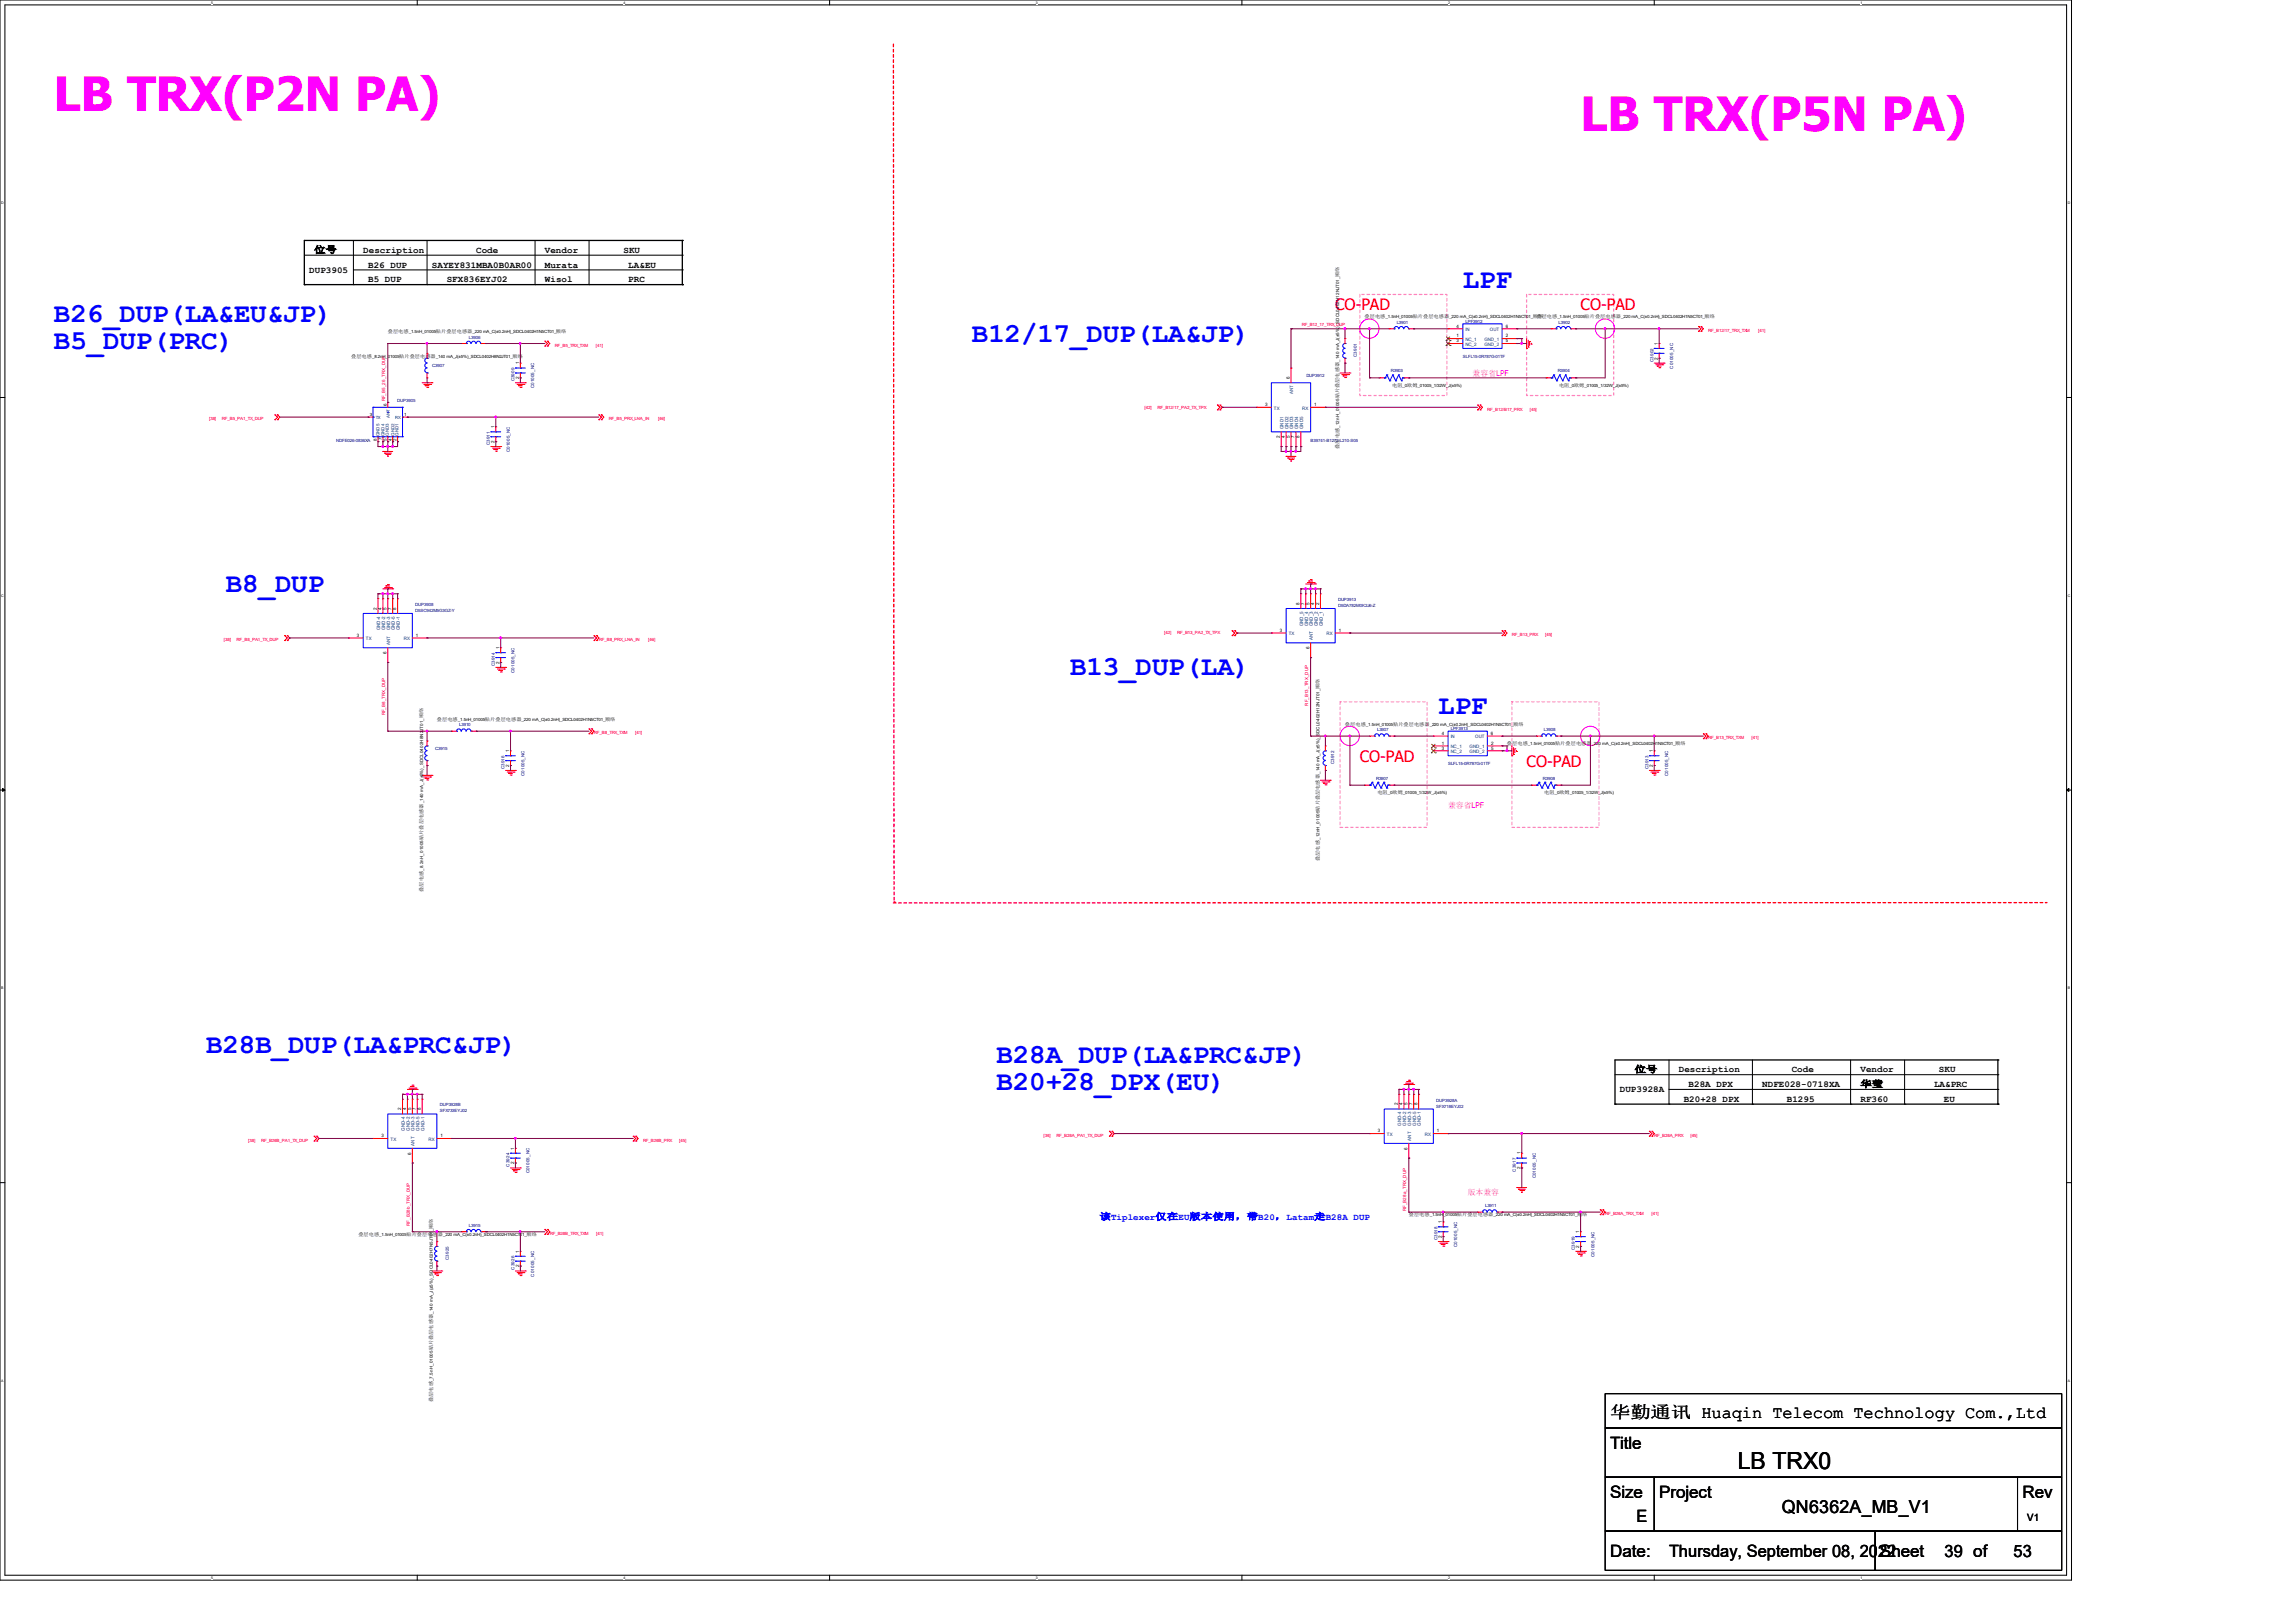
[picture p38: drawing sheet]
<svg xmlns="http://www.w3.org/2000/svg" width="297mm" height="210mm" viewBox="0 0 297 210" stroke-linecap="round" stroke-linejoin="round" font-family="sans-serif">
<defs><g id="words">
<g font-size="6.1" fill="#f0f">
<text x="7" y="14.4">LB TRX(P2N PA)</text>
<text x="204.5" y="16.9">LB TRX(P5N PA)</text>
</g>
<g font-size="3.6" fill="#00f">
<text x="7" y="41.7">B26_DUP(LA&amp;EU&amp;JP)</text>
<text x="189.2" y="37.2">LPF</text>
<text x="7" y="45.2">B5_DUP(PRC)</text>
<text x="125.7" y="44.2">B12/17_DUP(LA&amp;JP)</text>
<text x="29.2" y="76.6">B8_DUP</text>
<text x="138.4" y="87.4">B13_DUP(LA)</text>
<text x="186.1" y="92.5">LPF</text>
<text x="26.7" y="136.3">B28B_DUP(LA&amp;PRC&amp;JP)</text>
<text x="128.9" y="137.5">B28A_DUP(LA&amp;PRC&amp;JP)</text>
<text x="128.9" y="141.1">B20+28_DPX(EU)</text>
</g>
<text font-size="3.1" x="224.8" y="190.1">LB TRX0</text>
<text font-size="2.3" x="230.5" y="195.8">QN6362A_MB_V1</text>
<g font-size="2.2">
<text x="208.3" y="183.4">华勤通讯 Huaqin Telecom Technology Com.,Ltd</text>
<text x="208.3" y="187.5">Title</text>
<text x="208.3" y="193.8">Size</text>
<text x="211.7" y="197">E</text>
<text x="214.6" y="193.8">Project</text>
<text x="261.6" y="193.8">Rev</text>
<text x="208.3" y="201.4">Date:</text>
<text x="215.9" y="201.4">Thursday, September 08, 2022</text>
<text x="243.2" y="201.4">Sheet</text>
<text x="251.6" y="201.4">39 of</text>
<text x="260.5" y="201.4">53</text>
</g>
<g font-size="2" fill="#f00">
<text x="172.7" y="40.1">CO-PAD</text>
<text x="204.5" y="40.1">CO-PAD</text>
<text x="175.9" y="98.6">CO-PAD</text>
<text x="197.5" y="99.2">CO-PAD</text>
</g>
<text font-size="1.3" x="262.2" y="196.8">V1</text>
<g font-size="1.2">
<text x="40" y="35.3">DUP3905</text>
<text x="40.6" y="32.7">位号</text>
<text x="47" y="32.7">Description</text>
<text x="47.6" y="34.6">B26 DUP</text>
<text x="55.9" y="34.6">SAYEY831MBA0B0AR00</text>
<text x="61.6" y="32.7">Code</text>
<text x="70.5" y="32.7">Vendor</text>
<text x="70.5" y="34.6">Murata</text>
<text x="80.6" y="32.7">SKU</text>
<text x="81.3" y="34.6">LA&amp;EU</text>
<text x="47.6" y="36.5">B5 DUP</text>
<text x="57.8" y="36.5">SFX836EYJ02</text>
<text x="70.5" y="36.5">Wisol</text>
<text x="81.3" y="36.5">PRC</text>
<text x="209.5" y="141.3">DUP3928A</text>
<text x="211.5" y="138.8">位号</text>
<text x="217.2" y="138.8">Description</text>
<text x="217.8" y="142.6">B20+28 DPX</text>
<text x="218.4" y="140.7">B28A DPX</text>
<text x="228" y="140.7">NDFE028-0718XA</text>
<text x="231.1" y="142.6">B1295</text>
<text x="231.8" y="138.8">Code</text>
<text x="240.7" y="138.8">Vendor</text>
<text x="240.7" y="142.6">RF360</text>
<text x="240.7" y="140.7">华莹</text>
<text x="250.2" y="140.7">LA&amp;PRC</text>
<text x="250.8" y="138.8">SKU</text>
<text x="251.5" y="142.6">EU</text>
</g>
<text font-size="1.2" fill="#00f" x="142.2" y="157.8">该Tiplexer仅在EU版本使用，带B20，Latam走B28A DUP</text>
<g font-size="1" fill="#f0f">
<text x="190.5" y="48.6">兼容省LPF</text>
<text x="187.3" y="104.5">兼容省LPF</text>
<text x="189.9" y="154.7">版本兼容</text>
</g>
<g font-size=".6">
<text x="173.2" y="35.8" transform="rotate(-90 173.2 35.8)">顺络</text>
<text x="176.5" y="41.2">叠层电感</text>
<text x="179.2" y="41.2">_1.5nH_01005</text>
<text x="182.8" y="41.2">贴片叠层电感器</text>
<text x="187.5" y="41.2">_220 mA_C(±0.2nH)_SDCL0402H1N5CT01_</text>
<text x="198.3" y="41.2">顺络</text>
<text x="198.8" y="41.2">叠层电感</text>
<text x="201.5" y="41.2">_1.5nH_01005</text>
<text x="205" y="41.2">贴片叠层电感器</text>
<text x="209.7" y="41.2">_220 mA_C(±0.2nH)_SDCL0402H1N5CT01_</text>
<text x="220.5" y="41.2">顺络</text>
<text x="45.4" y="46.3">叠层电感</text>
<text x="48.1" y="46.3">_8.2nH_01005</text>
<text x="50.2" y="43.1">叠层电感</text>
<text x="51.6" y="46.3">贴片叠层电感器</text>
<text x="52.9" y="43.1">_1.5nH_01005</text>
<text x="56.4" y="46.3">_140 mA_J(±5%)_SDCL0402H8N2JT01_</text>
<text x="56.4" y="43.1">贴片叠层电感器</text>
<text x="61.1" y="43.1">_220 mA_C(±0.2nH)_SDCL0402H1N5CT01_</text>
<text x="66.3" y="46.3">顺络</text>
<text x="67.1" y="47.2" transform="rotate(-90 67.1 47.2)">1</text>
<text x="71.9" y="43.1">顺络</text>
<text x="173.2" y="46.8" transform="rotate(-90 173.2 46.8)">_140 mA_J(±5%)_SDCL0402H12NJT01_</text>
<text x="188.4" y="43.6">1</text>
<text x="188.4" y="44.3">3</text>
<text x="188.4" y="42.4">4</text>
<text x="194.8" y="42.4">6</text>
<text x="194.8" y="43.6">2</text>
<text x="194.8" y="44.3">5</text>
<text x="214.5" y="46.5" transform="rotate(-90 214.5 46.5)">2</text>
<text x="214.5" y="44.6" transform="rotate(-90 214.5 44.6)">1</text>
<text x="47.8" y="53.9">3</text>
<text x="50" y="52.5" transform="rotate(-90 50 52.5)">6</text>
<text x="52.3" y="53.9">1</text>
<text x="67.1" y="49.1" transform="rotate(-90 67.1 49.1)">2</text>
<text x="163.7" y="52.5">3</text>
<text x="166.8" y="49.1" transform="rotate(-90 166.8 49.1)">6</text>
<text x="170" y="52.5">1</text>
<text x="173.2" y="51.6" transform="rotate(-90 173.2 51.6)">贴片叠层电感器</text>
<text x="180.1" y="50.1">电阻</text>
<text x="181.4" y="50.1">_0</text>
<text x="182" y="50.1">欧姆</text>
<text x="183.4" y="50.1">_01005_1/32W_J(±5%)</text>
<text x="201.7" y="50.1">电阻</text>
<text x="203" y="50.1">_0</text>
<text x="203.6" y="50.1">欧姆</text>
<text x="205" y="50.1">_01005_1/32W_J(±5%)</text>
<text x="48.8" y="57" transform="rotate(-90 48.8 57)">8</text>
<text x="49.4" y="57" transform="rotate(-90 49.4 57)">7</text>
<text x="50" y="57" transform="rotate(-90 50 57)">5</text>
<text x="50.7" y="57" transform="rotate(-90 50.7 57)">4</text>
<text x="51.3" y="57" transform="rotate(-90 51.3 57)">2</text>
<text x="64" y="57.3" transform="rotate(-90 64 57.3)">2</text>
<text x="64" y="55.4" transform="rotate(-90 64 55.4)">1</text>
<text x="165.6" y="56.7" transform="rotate(-90 165.6 56.7)">2</text>
<text x="166.2" y="56.7" transform="rotate(-90 166.2 56.7)">4</text>
<text x="166.8" y="56.7" transform="rotate(-90 166.8 56.7)">5</text>
<text x="167.5" y="56.7" transform="rotate(-90 167.5 56.7)">7</text>
<text x="168.1" y="56.7" transform="rotate(-90 168.1 56.7)">8</text>
<text x="173.2" y="58.1" transform="rotate(-90 173.2 58.1)">叠层电感</text>
<text x="173.2" y="55.4" transform="rotate(-90 173.2 55.4)">_12nH_01005</text>
<text x="46.2" y="82.4">3</text>
<text x="48.7" y="78.9" transform="rotate(-90 48.7 78.9)">2</text>
<text x="49.4" y="78.9" transform="rotate(-90 49.4 78.9)">4</text>
<text x="50" y="78.9" transform="rotate(-90 50 78.9)">5</text>
<text x="50.6" y="78.9" transform="rotate(-90 50.6 78.9)">7</text>
<text x="51.3" y="78.9" transform="rotate(-90 51.3 78.9)">8</text>
<text x="53.8" y="82.4">1</text>
<text x="64.6" y="84" transform="rotate(-90 64.6 84)">1</text>
<text x="165.6" y="81.7">3</text>
<text x="168.1" y="78.3" transform="rotate(-90 168.1 78.3)">8</text>
<text x="168.7" y="78.3" transform="rotate(-90 168.7 78.3)">7</text>
<text x="169.4" y="84" transform="rotate(-90 169.4 84)">6</text>
<text x="169.4" y="78.3" transform="rotate(-90 169.4 78.3)">5</text>
<text x="170" y="78.3" transform="rotate(-90 170 78.3)">4</text>
<text x="170.6" y="78.3" transform="rotate(-90 170.6 78.3)">2</text>
<text x="173.2" y="81.7">1</text>
<text x="50" y="84.6" transform="rotate(-90 50 84.6)">6</text>
<text x="64.6" y="85.9" transform="rotate(-90 64.6 85.9)">2</text>
<text x="170.7" y="89.2" transform="rotate(-90 170.7 89.2)">顺络</text>
<text x="54.7" y="93" transform="rotate(-90 54.7 93)">顺络</text>
<text x="56.5" y="93.3">叠层电感</text>
<text x="59.2" y="93.3">_1.5nH_01005</text>
<text x="62.7" y="93.3">贴片叠层电感器</text>
<text x="67.5" y="93.3">_220 mA_C(±0.2nH)_SDCL0402H1N5CT01_</text>
<text x="78.3" y="93.3">顺络</text>
<text x="174" y="93.9">叠层电感</text>
<text x="176.7" y="93.9">_1.5nH_01005</text>
<text x="180.2" y="93.9">贴片叠层电感器</text>
<text x="184.9" y="93.9">_220 mA_C(±0.2nH)_SDCL0402H1N5CT01_</text>
<text x="186.5" y="95.1">4</text>
<text x="192.9" y="95.1">6</text>
<text x="195.7" y="93.9">顺络</text>
<text x="65.9" y="99.2" transform="rotate(-90 65.9 99.2)">2</text>
<text x="65.9" y="97.3" transform="rotate(-90 65.9 97.3)">1</text>
<text x="170.7" y="100.2" transform="rotate(-90 170.7 100.2)">_140 mA_J(±5%)_SDCL0402H12NJT01_</text>
<text x="186.5" y="96.4">1</text>
<text x="186.5" y="97">3</text>
<text x="192.9" y="96.4">2</text>
<text x="192.9" y="97">5</text>
<text x="194.9" y="96.4">叠层电感</text>
<text x="197.6" y="96.4">_1.5nH_01005</text>
<text x="201.2" y="96.4">贴片叠层电感器</text>
<text x="205.9" y="96.4">_220 mA_C(±0.2nH)_SDCL0402H1N5CT01_</text>
<text x="213.8" y="99.2" transform="rotate(-90 213.8 99.2)">2</text>
<text x="213.8" y="97.3" transform="rotate(-90 213.8 97.3)">1</text>
<text x="216.7" y="96.4">顺络</text>
<text x="54.7" y="104" transform="rotate(-90 54.7 104)">_140 mA_J(±5%)_SDCL0402H8N2JT01_</text>
<text x="170.7" y="104.9" transform="rotate(-90 170.7 104.9)">贴片叠层电感器</text>
<text x="178.2" y="102.8">电阻</text>
<text x="179.5" y="102.8">_0</text>
<text x="180.1" y="102.8">欧姆</text>
<text x="181.5" y="102.8">_01005_1/32W_J(±5%)</text>
<text x="199.8" y="102.8">电阻</text>
<text x="201.1" y="102.8">_0</text>
<text x="201.7" y="102.8">欧姆</text>
<text x="203.1" y="102.8">_01005_1/32W_J(±5%)</text>
<text x="54.7" y="108.7" transform="rotate(-90 54.7 108.7)">贴片叠层电感器</text>
<text x="54.7" y="112.7" transform="rotate(-90 54.7 112.7)">_8.2nH_01005</text>
<text x="170.7" y="111.4" transform="rotate(-90 170.7 111.4)">叠层电感</text>
<text x="170.7" y="108.7" transform="rotate(-90 170.7 108.7)">_12nH_01005</text>
<text x="54.7" y="115.4" transform="rotate(-90 54.7 115.4)">叠层电感</text>
<text x="51.9" y="143.7" transform="rotate(-90 51.9 143.7)">2</text>
<text x="52.5" y="143.7" transform="rotate(-90 52.5 143.7)">4</text>
<text x="53.2" y="143.7" transform="rotate(-90 53.2 143.7)">5</text>
<text x="53.8" y="143.7" transform="rotate(-90 53.8 143.7)">7</text>
<text x="54.4" y="143.7" transform="rotate(-90 54.4 143.7)">8</text>
<text x="180.8" y="143" transform="rotate(-90 180.8 143)">2</text>
<text x="181.4" y="143" transform="rotate(-90 181.4 143)">4</text>
<text x="182.1" y="143" transform="rotate(-90 182.1 143)">5</text>
<text x="182.7" y="143" transform="rotate(-90 182.7 143)">7</text>
<text x="183.3" y="143" transform="rotate(-90 183.3 143)">8</text>
<text x="49.4" y="147.2">3</text>
<text x="53.2" y="149.4" transform="rotate(-90 53.2 149.4)">6</text>
<text x="57" y="147.2">1</text>
<text x="66.5" y="148.8" transform="rotate(-90 66.5 148.8)">1</text>
<text x="178.3" y="146.5">3</text>
<text x="182.1" y="148.8" transform="rotate(-90 182.1 148.8)">6</text>
<text x="185.9" y="146.5">1</text>
<text x="196.7" y="149.4" transform="rotate(-90 196.7 149.4)">1</text>
<text x="66.5" y="150.7" transform="rotate(-90 66.5 150.7)">2</text>
<text x="196.7" y="151.3" transform="rotate(-90 196.7 151.3)">2</text>
<text x="46.4" y="159.9">叠层电感</text>
<text x="49.1" y="159.9">_1.5nH_01005</text>
<text x="52.6" y="159.9">贴片叠层电感器</text>
<text x="56" y="159" transform="rotate(-90 56 159)">顺络</text>
<text x="57.3" y="159.9">_220 mA_C(±0.2nH)_SDCL0402H1N5CT01_</text>
<text x="68.1" y="159.9">顺络</text>
<text x="182.2" y="157.4">叠层电感</text>
<text x="184.9" y="157.4">_1.5nH_01005</text>
<text x="186.5" y="160.2" transform="rotate(-90 186.5 160.2)">2</text>
<text x="186.5" y="158.3" transform="rotate(-90 186.5 158.3)">1</text>
<text x="188.5" y="157.4">贴片叠层电感器</text>
<text x="193.2" y="157.4">_220 mA_C(±0.2nH)_SDCL0402H1N5CT01_</text>
<text x="204" y="157.4">顺络</text>
<text x="204.3" y="161.5" transform="rotate(-90 204.3 161.5)">2</text>
<text x="204.3" y="159.6" transform="rotate(-90 204.3 159.6)">1</text>
<text x="67.1" y="164" transform="rotate(-90 67.1 164)">2</text>
<text x="67.1" y="162.1" transform="rotate(-90 67.1 162.1)">1</text>
<text x="56" y="170" transform="rotate(-90 56 170)">_140 mA_J(±5%)_SDCL0402H7N5JT01_</text>
<text x="56" y="174.8" transform="rotate(-90 56 174.8)">贴片叠层电感器</text>
<text x="56" y="178.7" transform="rotate(-90 56 178.7)">_7.5nH_01005</text>
<text x="56" y="181.4" transform="rotate(-90 56 181.4)">叠层电感</text>
</g>
<g font-size=".6" fill="#000080">
<text x="180.7" y="41.9">L3901</text>
<text x="189.6" y="41.8">LPF3912</text>
<text x="201.6" y="41.9">L3902</text>
<text x="55.9" y="47.5">C3907</text>
<text x="60.7" y="43.8">L3906</text>
<text x="175.5" y="46.2" transform="rotate(-90 175.5 46.2)">C3901</text>
<text x="189.2" y="46.3">SLFL15-0R787G-01TF</text>
<text x="213.9" y="46.8" transform="rotate(-90 213.9 46.8)">C3902</text>
<text x="216.4" y="47.7" transform="rotate(-90 216.4 47.7)">C01005_NC</text>
<text x="51.4" y="52">DUP3905</text>
<text x="66.6" y="49.4" transform="rotate(-90 66.6 49.4)">C3909</text>
<text x="69.1" y="50.3" transform="rotate(-90 69.1 50.3)">C01005_NC</text>
<text x="169" y="48.8">DUP3912</text>
<text x="179.9" y="48.2">R3903</text>
<text x="201.5" y="48.2">R3904</text>
<text x="43.5" y="57.2">NDFE026-0836XA</text>
<text x="63.4" y="57.6" transform="rotate(-90 63.4 57.6)">C3911</text>
<text x="65.9" y="58.5" transform="rotate(-90 65.9 58.5)">C01005_NC</text>
<text x="169.5" y="57.1">B39741-B1272-L210-S05</text>
<text x="173.1" y="77.8">DUP3913</text>
<text x="53.7" y="78.4">DUP3908</text>
<text x="53.7" y="79.2">D5SC942M5G3GZ-Y</text>
<text x="173.1" y="78.5">D5DA782M0K2J6-Z</text>
<text x="64" y="86.2" transform="rotate(-90 64 86.2)">C3914</text>
<text x="66.6" y="87.1" transform="rotate(-90 66.6 87.1)">C01005_NC</text>
<text x="59.4" y="94">L3910</text>
<text x="178.1" y="94.6">L3907</text>
<text x="187.7" y="94.5">LPF3913</text>
<text x="199.7" y="94.6">L3908</text>
<text x="56.3" y="97.1">C3915</text>
<text x="65.3" y="99.5" transform="rotate(-90 65.3 99.5)">C3916</text>
<text x="67.8" y="100.4" transform="rotate(-90 67.8 100.4)">C01005_NC</text>
<text x="172.6" y="98.9" transform="rotate(-90 172.6 98.9)">C3912</text>
<text x="178" y="100.9">R3907</text>
<text x="187.3" y="99">SLFL15-0R787G-01TF</text>
<text x="199.6" y="100.9">R3908</text>
<text x="213.2" y="99.5" transform="rotate(-90 213.2 99.5)">C3913</text>
<text x="215.8" y="100.4" transform="rotate(-90 215.8 100.4)">C01005_NC</text>
<text x="56.9" y="143.2">DUP3928B</text>
<text x="56.9" y="143.9">SFX733EYJ02</text>
<text x="185.8" y="142.5">DUP3928A</text>
<text x="185.8" y="143.3">SFX718EYJ02</text>
<text x="65.9" y="151" transform="rotate(-90 65.9 151)">C3924</text>
<text x="68.5" y="151.8" transform="rotate(-90 68.5 151.8)">C01005_NC</text>
<text x="196.1" y="151.6" transform="rotate(-90 196.1 151.6)">C3917</text>
<text x="198.7" y="152.5" transform="rotate(-90 198.7 152.5)">C01005_NC</text>
<text x="60.7" y="158.8">L3915</text>
<text x="185.9" y="160.5" transform="rotate(-90 185.9 160.5)">C3918</text>
<text x="188.5" y="161.4" transform="rotate(-90 188.5 161.4)">C01005_NC</text>
<text x="192.1" y="156.2">L3911</text>
<text x="203.7" y="161.8" transform="rotate(-90 203.7 161.8)">C3919</text>
<text x="58" y="163" transform="rotate(-90 58 163)">C3925</text>
<text x="66.6" y="164.3" transform="rotate(-90 66.6 164.3)">C3926</text>
<text x="69.1" y="165.2" transform="rotate(-90 69.1 165.2)">C01005_NC</text>
<text x="206.3" y="162.6" transform="rotate(-90 206.3 162.6)">C01005_NC</text>
</g>
<g font-size=".6" fill="#f00">
<text x="71.8" y="44.9">RF_B5_TRX_TXM</text>
<text x="77.1" y="44.9">[41]</text>
<text x="168.4" y="42.2">RF_B12_17_TRX_DUP</text>
<text x="221" y="43">RF_B12/17_TRX_TXM</text>
<text x="227.4" y="43">[41]</text>
<text x="49.8" y="51.9" transform="rotate(-90 49.8 51.9)">RF_B5_26_TRX_DUP</text>
<text x="148.1" y="52.9">[42]</text>
<text x="149.7" y="52.9">RF_B12/17_PA2_TX_TPX</text>
<text x="192.4" y="53.1">RF_B12/B17_PRX</text>
<text x="197.9" y="53.1">[45]</text>
<text x="27" y="54.4">[38]</text>
<text x="28.7" y="54.4">RF_B5_PA1_TX_DUP</text>
<text x="78.7" y="54.4">RF_B5_PRX_LNA_IN</text>
<text x="85.1" y="54.4">[46]</text>
<text x="28.9" y="83">[38]</text>
<text x="30.6" y="83">RF_B8_PA1_TX_DUP</text>
<text x="77.5" y="83">RF_B8_PRX_LNA_IN</text>
<text x="83.8" y="83">[46]</text>
<text x="150.6" y="82.1">[42]</text>
<text x="152.3" y="82.1">RF_B13_PA2_TX_TPX</text>
<text x="195.6" y="82.3">RF_B13_PRX</text>
<text x="199.9" y="82.3">[45]</text>
<text x="49.8" y="92.6" transform="rotate(-90 49.8 92.6)">RF_B8_TRX_DUP</text>
<text x="76.8" y="95">RF_B8_TRX_TXM</text>
<text x="82.2" y="95">[41]</text>
<text x="169.2" y="91.3" transform="rotate(-90 169.2 91.3)">RF_B13_TRX_DUP</text>
<text x="221" y="95.7">RF_B13_TRX_TXM</text>
<text x="226.6" y="95.7">[41]</text>
<text x="32.1" y="147.8">[38]</text>
<text x="33.8" y="147.8">RF_B28B_PA1_TX_DUP</text>
<text x="83.2" y="147.8">RF_B28B_PRX</text>
<text x="87.9" y="147.8">[45]</text>
<text x="135" y="147.1">[38]</text>
<text x="136.6" y="147.1">RF_B28A_PA1_TX_DUP</text>
<text x="214" y="147.1">RF_B28A_PRX</text>
<text x="218.7" y="147.1">[45]</text>
<text x="53" y="158.6" transform="rotate(-90 53 158.6)">RF_B28b_TRX_DUP</text>
<text x="71.1" y="159.8">RF_B28B_TRX_TXM</text>
<text x="77.1" y="159.8">[41]</text>
<text x="181.9" y="156.7" transform="rotate(-90 181.9 156.7)">RF_B28a_TRX_DUP</text>
<text x="207.6" y="157.3">RF_B28A_TRX_TXM</text>
<text x="213.6" y="157.3">[41]</text>
</g>
<g font-size=".6" fill="#004080">
<text x="189.6" y="44.1">NC_1</text>
<text x="189.6" y="44.7">NC_2</text>
<text x="189.6" y="42.8">IN</text>
<text x="192" y="44.1">GND_1</text>
<text x="192" y="44.7">GND_2</text>
<text x="192.7" y="42.8">OUT</text>
<text x="164.8" y="53">TX</text>
<text x="167.3" y="51" transform="rotate(-90 167.3 51)">ANT</text>
<text x="168.4" y="53">RX</text>
<text x="48.6" y="54.3">TX</text>
<text x="49.1" y="56.5" transform="rotate(-90 49.1 56.5)">GND5</text>
<text x="49.7" y="56.5" transform="rotate(-90 49.7 56.5)">GND4</text>
<text x="50.3" y="56.4" transform="rotate(-90 50.3 56.4)">GND3</text>
<text x="50.4" y="54.1" transform="rotate(-90 50.4 54.1)">ANT</text>
<text x="51" y="56.4" transform="rotate(-90 51 56.4)">GND2</text>
<text x="51.1" y="54.3">RX</text>
<text x="51.6" y="56.4" transform="rotate(-90 51.6 56.4)">GND1</text>
<text x="166" y="55.5" transform="rotate(-90 166 55.5)">GND1</text>
<text x="166.7" y="55.5" transform="rotate(-90 166.7 55.5)">GND2</text>
<text x="167.3" y="55.5" transform="rotate(-90 167.3 55.5)">GND3</text>
<text x="167.9" y="55.5" transform="rotate(-90 167.9 55.5)">GND4</text>
<text x="168.6" y="55.5" transform="rotate(-90 168.6 55.5)">GND5</text>
<text x="47.3" y="82.8">TX</text>
<text x="49.2" y="81.6" transform="rotate(-90 49.2 81.6)">GND-4</text>
<text x="49.8" y="81.6" transform="rotate(-90 49.8 81.6)">GND-2</text>
<text x="50.5" y="83.5" transform="rotate(-90 50.5 83.5)">ANT</text>
<text x="50.5" y="81.6" transform="rotate(-90 50.5 81.6)">GND-3</text>
<text x="51.1" y="81.6" transform="rotate(-90 51.1 81.6)">GND-5</text>
<text x="51.7" y="81.6" transform="rotate(-90 51.7 81.6)">GND-1</text>
<text x="52.2" y="82.8">RX</text>
<text x="166.7" y="82.2">TX</text>
<text x="168.6" y="81.1" transform="rotate(-90 168.6 81.1)">GND_5</text>
<text x="169.2" y="81.1" transform="rotate(-90 169.2 81.1)">GND_4</text>
<text x="169.8" y="82.8" transform="rotate(-90 169.8 82.8)">ANT</text>
<text x="169.8" y="81.1" transform="rotate(-90 169.8 81.1)">GND_3</text>
<text x="170.5" y="81.1" transform="rotate(-90 170.5 81.1)">GND_2</text>
<text x="171.1" y="81.1" transform="rotate(-90 171.1 81.1)">GND_1</text>
<text x="171.6" y="82.2">RX</text>
<text x="187.7" y="95.5">IN</text>
<text x="190.8" y="95.5">OUT</text>
<text x="187.7" y="96.8">NC_1</text>
<text x="187.7" y="97.5">NC_2</text>
<text x="190.1" y="96.8">GND_1</text>
<text x="190.1" y="97.5">GND_2</text>
<text x="50.5" y="147.6">TX</text>
<text x="52.4" y="146.3" transform="rotate(-90 52.4 146.3)">GND-4</text>
<text x="53" y="146.3" transform="rotate(-90 53 146.3)">GND-2</text>
<text x="53.6" y="148.2" transform="rotate(-90 53.6 148.2)">ANT</text>
<text x="53.6" y="146.3" transform="rotate(-90 53.6 146.3)">GND-3</text>
<text x="54.3" y="146.3" transform="rotate(-90 54.3 146.3)">GND-5</text>
<text x="54.9" y="146.3" transform="rotate(-90 54.9 146.3)">GND-1</text>
<text x="55.4" y="147.6">RX</text>
<text x="179.4" y="147">TX</text>
<text x="181.3" y="145.7" transform="rotate(-90 181.3 145.7)">GND-4</text>
<text x="181.9" y="145.7" transform="rotate(-90 181.9 145.7)">GND-2</text>
<text x="182.5" y="147.6" transform="rotate(-90 182.5 147.6)">ANT</text>
<text x="182.5" y="145.7" transform="rotate(-90 182.5 145.7)">GND-3</text>
<text x="183.2" y="145.7" transform="rotate(-90 183.2 145.7)">GND-5</text>
<text x="183.8" y="145.7" transform="rotate(-90 183.8 145.7)">GND-1</text>
<text x="184.3" y="147">RX</text>
</g>
<g font-size=".5">
<text x="27.3" y=".5">5</text>
<text x="80.6" y=".5">4</text>
<text x="134" y=".5">3</text>
<text x="187.3" y=".5">2</text>
<text x="240.7" y=".5">1</text>
<text x=".2" y="26.4">D</text>
<text x="267.5" y="26.4">D</text>
<text x=".2" y="77.2">C</text>
<text x="267.5" y="77.2">C</text>
<text x=".2" y="128">B</text>
<text x="267.5" y="128">B</text>
<text x=".2" y="178.8">A</text>
<text x="267.5" y="178.8">A</text>
<text x="27.3" y="204.3">5</text>
<text x="80.6" y="204.3">4</text>
<text x="134" y="204.3">3</text>
<text x="187.3" y="204.3">2</text>
<text x="240.7" y="204.3">1</text>
</g>
</g></defs>
<path d="M0 0h268v204.5h-268zM.6 .6h266.7v203.2h-266.7z" fill="none" stroke="#000" stroke-width=".13"/>
<g fill="#fff">
<path d="M27.3 .1h.2v.5h-.2z"/>
<path d="M27.3 203.9h.2v.5h-.2z"/>
</g>
<path d="M54 0v.6M54 203.8v.7" fill="none" stroke="#000" stroke-width=".13"/>
<g fill="#fff">
<path d="M80.6 .1h.3v.5h-.3z"/>
<path d="M80.6 203.9h.3v.5h-.3z"/>
</g>
<path d="M107.3 0v.6M107.3 203.8v.7" fill="none" stroke="#000" stroke-width=".13"/>
<g fill="#fff">
<path d="M134 .1h.2v.5h-.2z"/>
<path d="M134 203.9h.2v.5h-.2z"/>
</g>
<path d="M160.7 0v.6M160.7 203.8v.7" fill="none" stroke="#000" stroke-width=".13"/>
<g fill="#fff">
<path d="M187.3 .1h.2v.5h-.2z"/>
<path d="M187.3 203.9h.2v.5h-.2z"/>
</g>
<path d="M214 0v.6M214 203.8v.7" fill="none" stroke="#000" stroke-width=".13"/>
<g fill="#fff">
<path d="M240.7 .1h.2v.5h-.2z"/>
<path d="M240.7 203.9h.2v.5h-.2z"/>
<path d="M.2 26h.3v.5h-.3z"/>
<path d="M267.5 26h.3v.5h-.3z"/>
<path d="M.2 76.8h.3v.5h-.3z"/>
<path d="M267.5 76.8h.3v.5h-.3z"/>
</g>
<path d="M0 51.4h.6M267.3 51.4h.7" fill="none" stroke="#000" stroke-width=".13"/>
<g fill="#fff">
<path d="M.2 127.6h.2v.5h-.2z"/>
<path d="M267.5 127.6h.3v.5h-.3z"/>
</g>
<path d="M0 102.2h.6M267.3 102.2h.7" fill="none" stroke="#000" stroke-width=".13"/>
<path d="M.3 102l.3 .2-.3 .2zM267.3 102.2l.3-.2v.4z" fill="#000" stroke="#000" stroke-width=".13"/>
<g fill="#fff">
<path d="M.2 178.4h.3v.5h-.3z"/>
<path d="M267.5 178.4h.3v.5h-.3z"/>
</g>
<g fill="none" stroke="#000" stroke-width=".13">
<path d="M39.4 33h48.9M45.7 36.8h.1M45.7 31.1v5.7M45.7 34.9h42.6M55.2 36.8h.1M55.2 31.1v5.7M69.2 36.8h.1M69.2 31.1v5.7M76.2 36.8h.1M76.2 31.1v5.7M88.3 33h.1M88.3 34.9h.1"/>
<path d="M208.9 139.1h49.5M215.9 137.2v5.7M226.7 137.2v5.7M239.4 137.2v5.7M246.4 137.2v5.7M258.4 139.1h.1M0 153h.6M215.9 142.9h.1M215.9 141h42.5M226.7 142.9h.1M239.4 142.9h.1M246.4 142.9h.1"/>
<path d="M258.4 141h.1M267.3 153h.7M207.6 191.1h6.4v7h-6.4zM207.6 198.1h35v5.1h-35zM207.6 184.8h59.1v6.3h-59.1zM207.6 180.3h59.1v4.5h-59.1zM214 191.1h47v7h-47zM242.6 198.1h24.1v5.1h-24.1zM261 191.1h5.7v7h-5.7z"/>
</g>
<path d="M175.9 38.1h11.3v13.1h-11.3zM197.5 38.1h11.2v13.1h-11.2zM173.4 90.8h11.2v16.3h-11.2zM195.6 90.8h11.2v16.3h-11.2z" fill="none" stroke="#ff80ff" stroke-width=".17" stroke-dasharray=".3"/>
<path d="M39.4 36.8h.1M39.4 36.8h48.9M88.3 36.8h.1M88.3 31.1h.1M88.3 31.1v5.7M88.3 31.1h-48.9v5.7M258.4 137.2h.1M258.4 137.2v5.7M258.4 137.2h-49.5v5.7M208.9 142.9h.1M208.9 142.9h49.5M258.4 142.9h.1" fill="none" stroke="#000" stroke-width=".17"/>
<g fill="none" stroke="#f0f" stroke-width=".13">
<circle cx="177.1" cy="42.5" r="1.25"/>
<circle cx="207.6" cy="42.5" r="1.25"/>
<circle cx="174.6" cy="95.2" r="1.25"/>
<circle cx="205.7" cy="95.2" r="1.25"/>
</g>
<path d="M115.6 5.7l.1 111M115.6 116.8h149.1M115.7 116.7h.1M264.7 116.8h.1" fill="none" stroke="#f00" stroke-width=".17" stroke-dasharray=".3"/>
<g fill="none" stroke="#f00" stroke-width=".13">
<path d="M35.6 53.7l.3 .3-.3 .3M35.6 54.3h.1M35.6 53.7h.1M35.9 53.7l.3 .3-.3 .3M35.9 53.7h.1M35.9 54.3h.1M47.6 54h.1M47.6 54h.7M48.9 57.1h.1M48.9 56.5v.7M49.5 58.4h.1M49.5 57.1h.1"/>
<path d="M49.5 56.5v.7M49.5 58.4h1.3M49.7 58.6h.1M49.7 58.6h.9M49.9 58.8h.5M50.1 59h.1M50.2 57.1h.1M50.2 52.1h.1M50.2 52.1v.6M50.2 56.5v.7M50.4 58.8h.1M50.8 57.1h.1"/>
<path d="M50.8 56.5v.7M51.4 57.1h.1M51.4 56.5v.7M52.1 54h.6M52.7 54h.1M54.6 49.5h1.3M54.8 49.7h.9M55 49.9h.1M55 49.9h.5M55.2 50.1h.1M55.2 48.9h.1M55.2 45.7h.1"/>
<path d="M55.2 45.7v.7M55.2 48.3v.6M55.3 50.1h.1M55.7 49.7h.1M55.9 49.5h.1M59.7 44.4h.1M59.7 44.4h.6M62.2 44.4h.7M62.9 44.4h.1M63.5 57.8h1.3M63.7 58h.9M63.9 58.2h.1"/>
<path d="M63.9 58.2h.5M64.1 58.4h.1M64.1 55.2h.1M64.1 57.1h.1M64.1 55.2v.7M64.1 56.5v.7M64.2 58.4h.1M64.6 58h.1M64.8 57.8h.1M66.7 49.5h1.2M66.9 49.7h.9M67.1 49.9h.1"/>
<path d="M67.1 49.9h.5M67.3 50.1h.1M67.3 47h.1M67.3 48.9h.1M67.3 47v.6M67.3 48.3v.6M67.4 50.1h.1M67.8 49.7h.1M67.9 49.5h.1M70.5 44.2l.3 .2-.3 .4M70.5 44.2h.1M70.5 44.8h.1"/>
<path d="M70.8 44.2h.1M70.8 44.8h.1M70.8 44.2l.3 .2-.3 .4M77.5 53.7l.3 .3-.3 .3M77.5 53.7h.1M77.5 54.3h.1M77.8 53.7l.3 .3-.3 .3M77.8 53.7h.1M77.8 54.3h.1M157.5 52.4l.3 .3-.3 .3M157.5 52.4h.1M157.5 53h.1"/>
<path d="M157.8 53h.1M157.8 52.4h.1M157.8 52.4l.3 .3-.3 .3M162.6 52.7h.1M162.6 52.7h1.9M165.7 57.8h.1M165.7 55.9v1.9M166.4 59.1h.1M166.4 57.8h.1M166.4 55.9v1.9M166.4 59.1h1.2M166.6 59.3h.9"/>
<path d="M166.6 59.3h.1M166.8 59.4h.5M167 59.6h.1M167 57.8h.1M167 47.6h.1M167 47.6v1.9M167 55.9v1.9M167.3 59.4h.1M167.6 57.8h.1M167.6 55.9v1.9M168.3 57.8h.1M168.3 55.9v1.9"/>
<path d="M169.5 52.7h2M171.4 52.7h.1M173.4 48.3h1.2M173.6 48.5h.9M173.7 48.6h.1M173.7 48.6h.5M173.9 48.9h.2M174 47h.1M174 43.8h.1M174 43.8v.6M174 46.4v.6M174.1 48.9h.1"/>
<path d="M174.5 48.5h.1M174.6 48.3h.1M178.4 48.9h.1M178.4 48.9h.7M179.7 42.5h.1M179.7 42.5h.6M181.6 48.9h.6M182.2 48.9h.1M182.2 42.5h.7M182.9 42.5h.1M187.3 43.8h.1M187.3 44.4h.1"/>
<path d="M187.3 42.5h.1M187.3 42.5h1.9M187.3 43.8h1.9M187.3 44.4h1.9M191.1 52.4h.1M191.1 53h.1M191.1 52.4l.4 .3-.4 .3M191.5 52.4l.3 .3-.3 .3M191.5 52.4h.1M191.5 53h.1M194.3 42.5h1.9M194.3 43.8h1.9"/>
<path d="M194.3 44.4h1.9M196.2 43.8h.1M196.2 44.4h.1M196.2 42.5h.1M197.5 45.1h.1M197.5 43.8v1.3M197.7 44.9h.1M197.7 44v.9M197.9 44.2h.1M197.9 44.2v.5M198.1 44.5h.1M198.1 44.4v.1"/>
<path d="M200 48.9h.7M200 48.9h.1M200.7 42.5h.6M200.7 42.5h.1M203.2 48.9h.6M203.2 42.5h.6M203.8 48.9h.1M203.8 42.5h.1M214 47h1.3M214.2 47.2h.9M214.4 47.4h.1M214.4 47.4h.5"/>
<path d="M214.6 47.6h.1M214.6 44.4h.1M214.6 46.4h.1M214.6 44.5v.6M214.6 45.7v.7M214.7 47.6h.1M215.1 47.2h.1M215.3 47h.1M219.7 42.2h.1M219.7 42.9h.1M219.7 42.2l.3 .3-.3 .4M220 42.2l.3 .3-.3 .4"/>
<path d="M220 42.2h.1M220 42.9h.1M48.9 77.5h.1M48.9 77.5v1.9M49.5 77.5h.1M49.5 76.2h1.3M49.5 77.5v1.9M49.7 76h.9M49.9 75.8h.1M49.9 75.8h.5M50.1 75.6h.1M50.2 77.5h.1"/>
<path d="M50.2 77.5v1.9M50.2 75.6h.1M50.6 76h.1M50.8 76.2h.1M50.8 77.5h.1M50.8 77.5v1.9M51.4 77.5h.1M51.4 77.5v1.9M168.3 76.8h.1M168.3 76.8v1.9M168.9 76.8h.1M168.9 75.6h1.3"/>
<path d="M168.9 76.8v1.9M169.1 75.4h.9M169.3 75.2h.1M169.3 75.2h.5M169.5 75h.1M169.5 76.8h.1M169.5 76.8v1.9M169.6 75h.1M170 75.4h.1M170.2 75.6h.1M170.2 76.8h.1M170.2 76.8v1.9"/>
<path d="M170.8 76.8h.1M170.8 76.8v1.9M36.8 82.3l.4 .2-.4 .4M36.8 82.9h.1M36.8 82.3h.1M37.2 82.3l.3 .2-.3 .4M37.2 82.3h.1M37.2 82.9h.1M45.1 82.5h1.9M45.1 82.5h.1M50.2 85.7h.1M50.2 83.8v1.9"/>
<path d="M53.3 82.5h1.9M55.2 82.5h.1M55.2 99.1h.1M55.2 95.9h.1M55.2 95.9v.6M55.2 98.4v.7M58.4 94.6h.7M58.4 94.6h.1M61 94.6h.6M61.6 94.6h.1M64.1 86.4h1.3M64.3 86.6h.9"/>
<path d="M64.5 86.7h.1M64.5 86.7h.5M64.7 87h.2M64.8 83.8h.1M64.8 85.7h.1M64.8 83.8v.7M64.8 85.1v.6M64.9 87h.1M65.2 86.6h.1M65.4 86.4h.1M65.4 99.7h1.3M65.6 99.9h.9"/>
<path d="M66 97.2h.1M66 99.1h.1M66 97.2v.6M66 98.4v.7M66.5 99.9h.1M66.7 99.7h.1M76.2 94.3h.1M76.2 95h.1M76.2 94.3l.3 .3-.3 .4M76.5 94.3l.3 .3-.3 .4M76.5 94.3h.1M76.5 95h.1"/>
<path d="M76.8 82.3l.4 .2-.4 .4M76.8 82.3h.1M76.8 82.9h.1M77.2 82.3h.1M77.2 82.9h.1M77.2 82.3l.3 .2-.3 .4M159.4 81.6h.1M159.4 82.3h.1M159.4 81.6l.3 .3-.3 .4M159.7 81.6l.3 .3-.3 .4M159.7 82.3h.1M159.7 81.6h.1"/>
<path d="M164.5 81.9h1.9M164.5 81.9h.1M169.5 85.1h.1M169.5 83.2v1.9M171.4 99.7h.1M171.4 96.5h.1M171.4 96.5v.7M171.4 99.1v.6M172.7 81.9h1.9M174.6 81.9h.1M177.2 95.2h.6M177.2 95.2h.1"/>
<path d="M179.7 95.2h.6M180.3 95.2h.1M185.4 96.5h.1M185.4 97.2h.1M185.4 95.2h.1M185.4 95.2h1.9M185.4 96.5h1.9M185.4 97.2h1.9M192.4 95.2h1.9M192.4 96.5h1.9M192.4 97.2h1.9M194.3 81.6h.1"/>
<path d="M194.3 82.3h.1M194.3 96.5h.1M194.3 97.2h.1M194.3 95.2h.1M194.3 81.6l.3 .3-.3 .4M194.6 81.6l.3 .3-.3 .4M194.6 81.6h.1M194.6 82.3h.1M195.6 97.8h.1M195.6 96.5v1.3M195.8 97.6h.1M195.8 96.7v.9"/>
<path d="M196 96.9h.1M196 96.9v.5M196.2 97.2h.1M196.2 97.1v.1M198.8 95.2h.6M198.8 95.2h.1M201.3 95.2h.6M201.9 95.2h.1M213.4 99.7h1.2M213.6 99.9h.9M214 97.2h.1M214 99.1h.1"/>
<path d="M214 97.2v.6M214 98.4v.7M214.5 99.9h.1M214.6 99.7h.1M220.3 95h.1M220.3 95.6h.1M220.3 95l.4 .2-.4 .4M220.7 95h.1M220.7 95.6h.1M220.7 95l.3 .2-.3 .4M54.6 100.3h1.3M54.8 100.5h.9"/>
<path d="M55 100.7h.1M55 100.7h.5M55.2 100.9h.1M55.3 100.9h.1M55.7 100.5h.1M55.9 100.3h.1M65.8 100.1h.1M65.8 100.1h.5M66 100.3h.1M66.1 100.3h.1M170.8 101h1.3M171 101.2h.9"/>
<path d="M171.2 101.3h.1M171.2 101.3h.5M171.4 101.6h.1M171.5 101.6h.1M171.9 101.2h.1M172.1 101h.1M176.5 101.6h.1M176.5 101.6h.7M179.7 101.6h.6M180.3 101.6h.1M198.1 101.6h.1M198.1 101.6h.7"/>
<path d="M201.3 101.6h.6M201.9 101.6h.1M213.7 100.1h.1M213.7 100.1h.5M214 100.3h.1M214.1 100.3h.1M182 140h.1M182 140h.5M182.2 139.8h.1M182.3 139.8h.1M40.6 147.7h.1M40.6 147h.1"/>
<path d="M40.6 147l.4 .3-.4 .4M41 147l.3 .3-.3 .4M41 147h.1M41 147.7h.1M48.3 147.3h1.9M48.3 147.3h.1M52.1 142.2h.1M52.1 142.2v1.9M52.7 142.2h.1M52.7 141h1.3M52.7 142.2v1.9M52.9 140.8h.9"/>
<path d="M53.1 140.6h.1M53.1 140.6h.5M53.3 140.4h.1M53.3 142.2h.1M53.3 150.5h.1M53.3 142.2v1.9M53.3 148.6v1.9M53.4 140.4h.1M53.8 140.8h.1M54 141h.1M54 142.2h.1M54 142.2v1.9"/>
<path d="M54.6 142.2h.1M54.6 142.2v1.9M56.5 147.3h1.9M58.4 147.3h.1M59.7 159.4h.1M59.7 159.4h.6M62.2 159.4h.7M62.9 159.4h.1M66 151.1h1.3M66.3 151.3h.8M66.4 151.5h.1M66.4 151.5h.5"/>
<path d="M66.6 151.7h.2M66.7 148.6h.1M66.7 150.5h.1M66.7 148.6v.6M66.7 149.9v.6M66.8 151.7h.1M67.1 151.3h.1M67.3 151.1h.1M70.5 159.1l.3 .3-.3 .3M70.5 159.1h.1M70.5 159.7h.1M70.8 159.1h.1"/>
<path d="M70.8 159.7h.1M70.8 159.1l.3 .3-.3 .3M81.9 147h.1M81.9 147.7h.1M81.9 147l.4 .3-.4 .4M82.3 147l.2 .3-.2 .4M82.3 147h.1M82.3 147.7h.1M143.5 147h.1M143.5 146.4h.1M143.5 146.4l.3 .3-.3 .3M143.8 146.4l.3 .3-.3 .3"/>
<path d="M143.8 146.4h.1M143.8 147h.1M177.2 146.7h1.9M177.2 146.7h.1M181 141.6h.1M181 141.6v1.9M181.6 141.6h.1M181.6 140.3h1.3M181.6 141.6v1.9M181.8 140.2h.9M182.2 141.6h.1M182.2 149.9h.1"/>
<path d="M182.2 141.6v1.9M182.2 148v1.9M182.7 140.2h.1M182.9 140.3h.1M182.9 141.6h.1M182.9 141.6v1.9M183.5 141.6h.1M183.5 141.6v1.9M185.4 146.7h1.9M186.7 158.1h.1M186.7 158.1v.6M186.7 159.4v.6"/>
<path d="M187.3 146.7h.1M191.1 156.8h.7M191.1 156.8h.1M193.7 156.8h.6M194.3 156.8h.1M196.2 153.7h1.3M196.2 153.7h.1M196.4 153.9h.1M196.4 153.9h.9M196.6 154.1h.5M196.8 154.3h.1M196.8 149.2h.1"/>
<path d="M196.8 151.1h.1M196.8 149.2v.7M196.8 150.5v.6M197.1 154.1h.1M204.5 159.4h.1M204.5 159.4v.6M207 156.5h.1M207 157.2h.1M207 156.5l.3 .3-.3 .4M207.3 156.5l.3 .3-.3 .4M207.3 156.5h.1M207.3 157.2h.1"/>
<path d="M213.4 146.4h.1M213.4 147h.1M213.4 146.4l.3 .3-.3 .3M213.7 146.4l.3 .3-.3 .3M213.7 146.4h.1M213.7 147h.1M55.9 164.5h1.2M56.1 164.7h.9M56.3 164.8h.1M56.3 164.8h.5M56.5 165.1h.1M56.5 163.8h.1"/>
<path d="M56.5 160.7h.1M56.5 160.7v.6M56.5 163.2v.6M56.6 165.1h.1M57 164.7h.1M57.1 164.5h.1M66.7 164.5h1.2M66.9 164.7h.9M67.1 164.8h.1M67.1 164.8h.5M67.3 165.1h.1M67.3 161.9h.1"/>
<path d="M67.3 163.8h.1M67.3 161.9v.7M67.3 163.2v.6M67.4 165.1h.1M67.8 164.7h.1M67.9 164.5h.1M186.1 160.7h1.2M186.3 160.9h.9M186.4 161h.1M186.4 161h.5M186.6 161.2h.2M186.7 160h.1"/>
<path d="M186.8 161.2h.1M187.2 160.9h.1M187.3 160.7h.1M203.8 161.9h1.3M204 162.1h.9M204.2 162.3h.1M204.2 162.3h.5M204.4 162.5h.2M204.5 161.3h.1M204.5 160.7v.6M204.6 162.5h.1M204.9 162.1h.1"/>
<path d="M205.1 161.9h.1"/>
</g>
<g fill="none" stroke="#00f" stroke-width=".13">
<path d="M48.3 54h.1M48.3 52.7h.1M48.3 56.5h.1M48.3 56.5h3.8M48.3 52.7v3.8M48.3 52.7h3.8M48.9 56.5h.1M49.5 56.5h.1M50.2 53.3h.1M50.2 56.5h.1M50.8 56.5h.1M51.4 56.5h.1"/>
<path d="M52.1 54h.1M52.1 52.7h.1M52.1 56.5h.1M52.1 52.7v3.8M55.2 46.4h.1M55.2 48.3h.1M55.2 47.6a.3 .3 0 0 0-.3 .3 .3 .3 0 0 0 .3 .3M55.2 47a.3 .3 0 0 0-.3 .3 .3 .3 0 0 0 .3 .3M55.2 46.4a.3 .3 0 0 0-.3 .3 .3 .3 0 0 0 .3 .2M60.3 44.4a.3 .3 0 0 1 .3-.2 .3 .3 0 0 1 .3 .2M60.3 44.4h.1M61 44.4a.3 .3 0 0 1 .3-.2 .3 .3 0 0 1 .3 .2"/>
<path d="M61.6 44.4a.3 .3 0 0 1 .3-.2 .3 .3 0 0 1 .3 .2M62.2 44.4h.1M63.5 55.9h.1M63.5 56.5h.1M63.5 55.9h1.3M63.5 56.5h1.3M64.1 55.9h.1M64.1 56.5h.1M66.7 47.6h.1M66.7 48.3h.1M66.7 47.6h1.2M66.7 48.3h1.2"/>
<path d="M67.3 47.6h.1M67.3 48.3h.1M164.5 49.5h5v6.4h-5zM174 44.4h.1M174 46.4h.1M174 45.7a.3 .3 0 0 0-.3 .3 .3 .3 0 0 0 .3 .3M174 45.1a.3 .3 0 0 0-.3 .3 .3 .3 0 0 0 .3 .3M174 44.4a.3 .3 0 0 0-.3 .3 .3 .3 0 0 0 .3 .3M179.1 48.9h.1M179.2 48.9h.1M179.4 48.5h.1M179.4 48.5l-.2 .4"/>
<path d="M179.4 48.5l.4 .8M179.8 49.3h.1M180.2 48.5l.4 .8M180.2 48.5h.1M180.2 48.5l-.4 .8M180.3 42.5a.3 .3 0 0 1 .3-.3 .3 .3 0 0 1 .3 .3M180.3 42.5h.1M180.6 49.3h.1M180.9 48.5h.1M180.9 48.5l-.3 .8M180.9 48.5l.4 .8M181 42.5a.3 .3 0 0 1 .3-.3 .3 .3 0 0 1 .3 .3"/>
<path d="M181.3 49.3h.1M181.4 48.9h.2M181.4 48.9h.1M181.4 48.9l-.1 .4M181.6 42.5a.3 .3 0 0 1 .3-.3 .3 .3 0 0 1 .3 .3M181.6 48.9h.1M182.2 42.5h.1M189.2 41.9h5.1v3.2h-5.1zM200.7 48.9h.1M200.8 48.9h.1M201 48.5h.1M201 48.5l-.2 .4"/>
<path d="M201 48.5l.4 .8M201.3 42.5h.1M201.3 42.5a.3 .3 0 0 1 .3-.3 .3 .3 0 0 1 .3 .3M201.4 49.3h.1M201.8 48.5h.1M201.8 48.5l-.4 .8M201.8 48.5l.3 .8M201.9 42.5a.3 .3 0 0 1 .3-.3 .3 .3 0 0 1 .3 .3M202.1 49.3h.1M202.5 48.5l.4 .8M202.5 48.5h.1M202.5 48.5l-.4 .8"/>
<path d="M202.6 42.5a.3 .3 0 0 1 .3-.3 .3 .3 0 0 1 .3 .3M202.9 49.3h.1M203 48.9h.2M203 48.9h.1M203 48.9l-.1 .4M203.2 48.9h.1M203.2 42.5h.1M214 45.1h.1M214 45.7h.1M214 45.1h1.3M214 45.7h1.3M214.6 45.1h.1"/>
<path d="M214.6 45.7h.1M47 79.4h6.3v4.4h-6.3zM166.4 78.7h6.3v4.5h-6.3zM55.2 96.5h.1M55.2 98.4h.1M55.2 97.8a.3 .3 0 0 0-.3 .3 .3 .3 0 0 0 .3 .3M55.2 97.2a.3 .3 0 0 0-.3 .3 .3 .3 0 0 0 .3 .2M55.2 96.5a.3 .3 0 0 0-.3 .3 .3 .3 0 0 0 .3 .3M59.1 94.6h.1M59.1 94.6a.3 .3 0 0 1 .3-.3 .3 .3 0 0 1 .2 .3M59.7 94.6a.3 .3 0 0 1 .3-.3 .3 .3 0 0 1 .3 .3M60.3 94.6a.3 .3 0 0 1 .3-.3 .3 .3 0 0 1 .3 .3"/>
<path d="M61 94.6h.1M64.1 84.5h1.3M64.1 85.1h1.3M64.1 84.5h.1M64.1 85.1h.1M64.8 84.5h.1M64.8 85.1h.1M65.4 97.8h.1M65.4 98.4h.1M65.4 97.8h1.3M65.4 98.4h1.3M66 97.8h.1"/>
<path d="M66 98.4h.1M171.4 97.2h.1M171.4 99.1h.1M171.4 98.4a.3 .3 0 0 0-.2 .3 .3 .3 0 0 0 .2 .3M171.4 97.8a.3 .3 0 0 0-.2 .3 .3 .3 0 0 0 .2 .3M171.4 97.2a.3 .3 0 0 0-.2 .3 .3 .3 0 0 0 .2 .2M177.8 95.2a.3 .3 0 0 1 .3-.2 .3 .3 0 0 1 .3 .2M177.8 95.2h.1M178.4 95.2a.3 .3 0 0 1 .3-.2 .3 .3 0 0 1 .3 .2M179.1 95.2a.3 .3 0 0 1 .3-.2 .3 .3 0 0 1 .3 .2M179.7 95.2h.1M187.3 94.6h5.1v3.2h-5.1z"/>
<path d="M199.4 95.2a.3 .3 0 0 1 .3-.2 .3 .3 0 0 1 .3 .2M199.4 95.2h.1M200 95.2a.3 .3 0 0 1 .3-.2 .3 .3 0 0 1 .3 .2M200.7 95.2a.3 .3 0 0 1 .3-.2 .3 .3 0 0 1 .3 .2M201.3 95.2h.1M213.4 97.8h.1M213.4 98.4h.1M213.4 97.8h1.2M213.4 98.4h1.2M214 97.8h.1M214 98.4h.1M177.2 101.6h.1"/>
<path d="M177.3 101.6h.1M177.5 101.2l.4 .8M177.5 101.2h.1M177.5 101.2l-.2 .4M177.9 102h.1M178.3 101.2l.3 .8M178.3 101.2h.1M178.3 101.2l-.4 .8M178.6 102h.1M179 101.2l.4 .8M179 101.2h.1M179 101.2l-.4 .8"/>
<path d="M179.4 102h.1M179.5 101.6h.2M179.5 101.6h.1M179.5 101.6l-.1 .4M179.7 101.6h.1M198.8 101.6h.1M198.9 101.6h.1M199.1 101.2h.1M199.1 101.2l-.2 .4M199.1 101.2l.4 .8M199.5 102h.1M199.9 101.2l.3 .8"/>
<path d="M199.9 101.2h.1M199.9 101.2l-.4 .8M200.2 102h.1M200.6 101.2h.1M200.6 101.2l-.4 .8M200.6 101.2l.4 .8M201 102h.1M201.1 101.6h.2M201.1 101.6h.1M201.1 101.6l-.1 .4M201.3 101.6h.1M50.2 144.1h6.3v4.5h-6.3z"/>
<path d="M60.3 159.4a.3 .3 0 0 1 .3-.3 .3 .3 0 0 1 .3 .3M60.3 159.4h.1M61 159.4a.3 .3 0 0 1 .3-.3 .3 .3 0 0 1 .3 .3M61.6 159.4a.3 .3 0 0 1 .3-.3 .3 .3 0 0 1 .3 .3M62.2 159.4h.1M66 149.2h.1M66 149.9h.1M66 149.2h1.3M66 149.9h1.3M66.7 149.2h.1M66.7 149.9h.1M179.1 143.5h6.3v4.5h-6.3z"/>
<path d="M186.1 158.7h1.2M186.1 159.4h1.2M186.1 158.7h.1M186.1 159.4h.1M186.7 158.7h.1M186.7 159.4h.1M191.8 156.8h.1M191.8 156.8a.3 .3 0 0 1 .3-.3 .3 .3 0 0 1 .3 .3M192.4 156.8a.3 .3 0 0 1 .3-.3 .3 .3 0 0 1 .3 .3M193 156.8a.3 .3 0 0 1 .3-.3 .3 .3 0 0 1 .3 .3M193.7 156.8h.1M196.2 149.9h1.3"/>
<path d="M196.2 150.5h1.3M196.2 149.9h.1M196.2 150.5h.1M196.8 149.9h.1M196.8 150.5h.1M56.5 161.3h.1M56.5 163.2h.1M56.5 162.6a.3 .3 0 0 0-.3 .3 .3 .3 0 0 0 .3 .3M56.5 161.9a.3 .3 0 0 0-.3 .3 .3 .3 0 0 0 .3 .3M56.5 161.3a.3 .3 0 0 0-.3 .3 .3 .3 0 0 0 .3 .3M66.7 162.6h.1M66.7 163.2h.1"/>
<path d="M66.7 162.6h1.2M66.7 163.2h1.2M67.3 162.6h.1M67.3 163.2h.1M203.8 160h.1M203.8 160.7h.1M203.8 160h1.3M203.8 160.7h1.3M204.5 160h.1M204.5 160.7h.1"/>
</g>
<g fill="none" stroke="#804000" stroke-width=".13">
<path d="M187.1 44.1h.1M187.1 44.7h.1M187.1 43.6l.5 .5M187.1 44.2l.5 .5M187.5 43.6l-.4 .5M187.5 44.2l-.4 .5M187.6 44.1h.1M187.6 44.7h.1M185.2 96.8h.1M185.2 97.4h.1M185.2 96.3l.5 .5M185.2 96.9l.5 .5"/>
<path d="M185.6 96.3l-.4 .5M185.6 96.9l-.4 .5M185.7 96.8h.1M185.7 97.4h.1"/>
</g>
<g fill="none" stroke="#800040" stroke-width=".13">
<path d="M36.2 54h11.4M47.6 54h.1M48.9 57.1h.1M48.9 57.8h.1M48.9 57.2v.6M49.5 57.1h.1M49.5 57.8h.1M49.5 57.2v.6M50.2 57.8h.1M50.2 57.1h.1M50.2 44.4h.1M50.2 52.1h.1"/>
<path d="M50.2 44.4v7.7M50.2 57.2v1.2M50.2 44.4h9.5M50.8 57.1h.1M50.8 57.8h.1M50.8 57.2v.6M51.4 57.1h.1M51.4 57.2v.6h-2.5M52.7 54h.1M52.7 54h24.8M55.2 44.4h.1M55.2 49.5h.1"/>
<path d="M55.2 44.5v1.2M55.2 48.9v.6M62.9 44.4h.1M62.9 44.4h7.6M64.1 54h.1M64.1 57.1h.1M64.1 54v1.2M64.1 57.2v.6M67.3 44.4h.1M67.3 48.9h.1M67.3 44.5v2.5M67.3 48.9v.6"/>
<path d="M158.1 52.7h4.5M158.1 52.7h.1M165.7 57.8h.1M165.7 58.4h.1M165.7 57.8v.6M166.4 57.8h.1M166.4 58.4h.1M166.4 57.8v.6M167 57.8h.1M167 58.4h.1M167 42.5h.1M167 42.5v5.1"/>
<path d="M167 57.8v1.3M167 42.5h12.7M167.6 57.8h.1M167.6 58.4h.1M167.6 57.8v.6M168.3 57.8h.1M168.3 57.8v.6h-2.6M171.4 52.7h19.7M171.4 52.7h.1M174 42.5h.1M174 47h.1M174 42.5v1.3"/>
<path d="M174 47v1.3M177.2 48.9h1.2M177.2 48.9h.1M177.2 42.5h.1M177.2 42.5v6.4M182.2 48.9h.1M182.2 48.9h17.8M182.9 42.5h4.4M182.9 42.5h.1M196.2 42.5h4.5M196.2 44.4h1.3M196.2 43.8h.6"/>
<path d="M196.2 42.5h.1M196.2 43.8h.1M196.2 44.4h.1M196.8 43.8h.1M196.8 44.4h.1M196.8 43.8v.6M203.8 42.5h15.9M203.8 42.5h.1M203.8 48.9h.1M207.6 42.5h.1M207.6 42.5v6.4h-3.8M214.6 42.5h.1"/>
<path d="M214.6 46.4h.1M214.6 42.5v1.9M214.6 46.4v.6M48.9 76.8h2.5M48.9 76.8h.1M48.9 76.8v.7M49.5 76.8h.1M49.5 76.8v.7M50.2 76.2h.1M50.2 76.8h.1M50.2 76.2v1.3M50.8 76.8h.1"/>
<path d="M50.8 76.8v.7M51.4 76.8h.1M51.4 76.8v.7M168.3 76.2h2.5M168.3 76.2h.1M168.3 76.2v.6M168.9 76.2h.1M168.9 76.2v.6M169.5 75.6h.1M169.5 76.2h.1M169.5 75.6v1.2M170.2 76.2h.1"/>
<path d="M170.2 76.2v.6M170.8 76.2h.1M170.8 76.2v.6M37.5 82.5h.1M37.5 82.5h7.6M50.2 85.7h.1M50.2 94.6h.1M50.2 85.7v8.9M50.2 94.6h8.2M55.2 82.5h.1M55.2 94.6h.1M55.2 99.1h.1"/>
<path d="M55.2 94.6v1.3M55.2 99.1v1.2M55.2 82.5h21.6M61.6 94.6h14.6M61.6 94.6h.1M64.8 82.5h.1M64.8 85.7h.1M64.8 82.6v1.2M64.8 85.7v.7M66 94.6h.1M66 99.1h.1M66 94.6v2.6"/>
<path d="M66 99.1v.6M160 81.9h.1M160 81.9h4.5M169.5 95.2h7.7M169.5 95.2h.1M169.5 85.1h.1M169.5 85.1v10.1M171.4 95.2h.1M171.4 99.7h.1M171.4 95.3v1.2M171.4 99.7v1.3M174.6 81.9h19.7"/>
<path d="M174.6 81.9h.1M174.6 95.2h.1M174.6 95.2v6.4M180.3 95.2h5.1M180.3 95.2h.1M194.3 97.2h1.3M194.3 96.5h.6M194.3 95.2h.1M194.3 97.2h.1M194.3 96.5h.1M194.3 95.2h4.5M194.9 96.5h.1"/>
<path d="M194.9 97.2h.1M194.9 96.5v.7M201.9 95.2h18.4M201.9 95.2h.1M205.7 95.2h.1M205.7 95.2v6.4h-3.8M214 95.2h.1M214 99.1h.1M214 95.2v2M214 99.1v.6M174.6 101.6h1.9M174.6 101.6h.1"/>
<path d="M180.3 101.6h17.8M180.3 101.6h.1M201.9 101.6h.1M41.3 147.3h.1M41.3 147.3h7M52.1 141.6h2.5M52.1 141.6h.1M52.1 141.6v.6M52.7 141.6h.1M52.7 141.6v.6M53.3 141h.1M53.3 141.6h.1"/>
<path d="M53.3 150.5h.1M53.3 159.4h.1M53.3 141v1.2M53.3 150.5v8.9M53.3 159.4h6.4M54 141.6h.1M54 141.6v.6M54.6 141.6h.1M54.6 141.6v.6M56.5 159.4h.1M56.5 159.4v1.3M58.4 147.3h23.5"/>
<path d="M58.4 147.3h.1M62.9 159.4h.1M62.9 159.4h7.6M66.7 147.3h.1M66.7 150.5h.1M66.7 147.3v1.3M66.7 150.5v.6M67.3 159.4h.1M67.3 159.4v2.5M144.1 146.7h.1M144.1 146.7h33.1M181 141h2.5"/>
<path d="M181 141h.1M181 141v.6M181.6 141h.1M181.6 141v.6M182.2 141h.1M182.2 140.3h.1M182.2 149.9h.1M182.2 156.8h.1M182.2 140.3v1.3M182.2 149.9v6.9M182.2 156.8h8.9M182.9 141h.1"/>
<path d="M182.9 141v.6M183.5 141h.1M183.5 141v.6M186.7 156.8h.1M186.7 156.8v1.3M187.3 146.7h.1M187.3 146.7h26.1M194.3 156.8h12.7M194.3 156.8h.1M196.8 151.1h.1M196.8 146.7h.1M196.8 146.7v2.5"/>
<path d="M196.8 151.1v2.6M204.5 156.8h.1M204.5 156.8v2.6M56.5 163.8h.1M56.5 163.8v.7M67.3 163.8h.1M67.3 163.8v.7M186.7 160h.1M186.7 160v.7M204.5 161.3h.1M204.5 161.3v.6"/>
</g>
<g fill="#f0f" stroke="#f0f" stroke-width=".13">
<circle cx="204.4" cy="156.8" r=".11"/>
<circle cx="196.8" cy="146.7" r=".11"/>
<circle cx="182.9" cy="140.9" r=".11"/>
<circle cx="182.2" cy="140.9" r=".11"/>
<circle cx="181.6" cy="140.9" r=".11"/>
<circle cx="49.5" cy="57.8" r=".11"/>
<circle cx="50.1" cy="57.8" r=".11"/>
<circle cx="55.2" cy="44.4" r=".11"/>
<circle cx="67.3" cy="44.4" r=".11"/>
<circle cx="168.9" cy="76.2" r=".11"/>
<circle cx="170.2" cy="76.2" r=".11"/>
<circle cx="169.5" cy="76.2" r=".11"/>
<circle cx="167" cy="58.4" r=".11"/>
<circle cx="166.3" cy="58.4" r=".11"/>
<circle cx="167.6" cy="58.4" r=".11"/>
<circle cx="174" cy="42.5" r=".11"/>
<circle cx="194.9" cy="97.1" r=".11"/>
<circle cx="205.7" cy="95.2" r=".11"/>
<circle cx="214" cy="95.2" r=".11"/>
<circle cx="174.6" cy="95.2" r=".11"/>
<circle cx="53.3" cy="141.6" r=".11"/>
<circle cx="52.7" cy="141.6" r=".11"/>
<circle cx="54" cy="141.6" r=".11"/>
<circle cx="67.3" cy="159.4" r=".11"/>
<circle cx="55.2" cy="94.6" r=".11"/>
<circle cx="66" cy="94.6" r=".11"/>
<circle cx="50.8" cy="76.8" r=".11"/>
<circle cx="49.5" cy="76.8" r=".11"/>
<circle cx="50.1" cy="76.8" r=".11"/>
<circle cx="207.6" cy="42.5" r=".11"/>
<circle cx="214.6" cy="42.5" r=".11"/>
<circle cx="186.7" cy="156.8" r=".11"/>
<circle cx="64.1" cy="54" r=".11"/>
<circle cx="64.7" cy="82.5" r=".11"/>
<circle cx="66.7" cy="147.3" r=".11"/>
<circle cx="56.5" cy="159.4" r=".11"/>
<circle cx="171.4" cy="95.2" r=".11"/>
<circle cx="177.1" cy="42.5" r=".11"/>
<circle cx="50.8" cy="57.8" r=".11"/>
<circle cx="196.8" cy="44.4" r=".11"/>
</g>
<use href="#words"/>
</svg>
